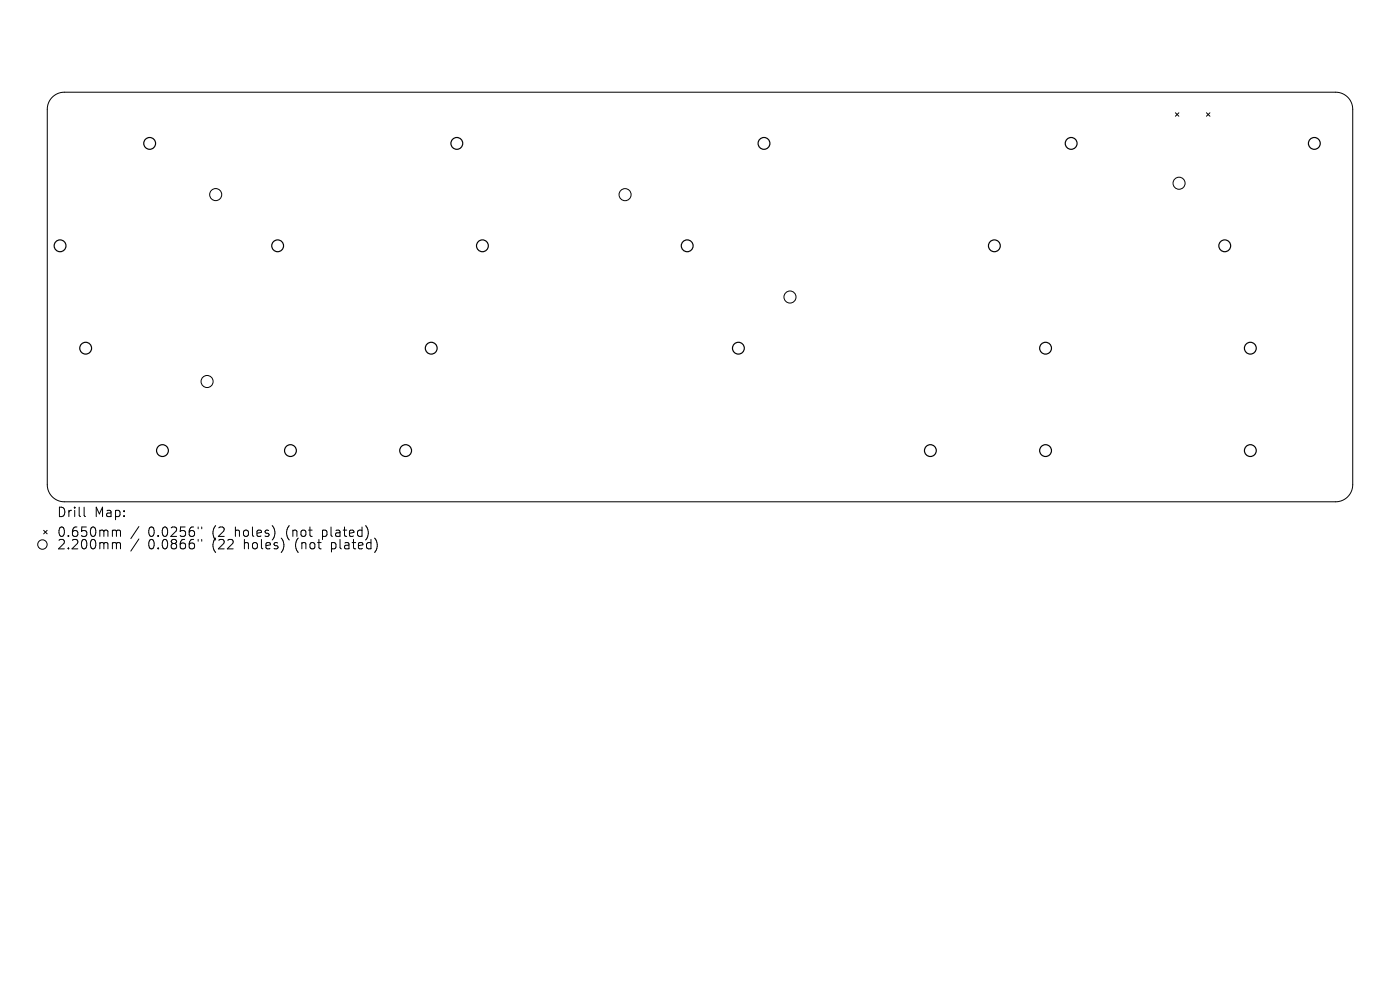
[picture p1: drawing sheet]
<svg xmlns="http://www.w3.org/2000/svg" width="297mm" height="210mm" viewBox="0 0 297 210" stroke-linecap="round" stroke-linejoin="round" font-family="sans-serif">
<defs><g id="words">
<g font-size="2.8">
<text x="12" y="110">Drill</text>
<text x="20" y="110">Map:</text>
<text x="12" y="114.2">0.650mm</text>
<text x="12" y="116.8">2.200mm</text>
<text x="31.4" y="114.2">0.0256&quot;</text>
<text x="31.4" y="116.8">0.0866&quot;</text>
<text x="45.2" y="114.2">(2</text>
<text x="45.2" y="116.8">(22</text>
<text x="50.1" y="114.2">holes)</text>
<text x="52" y="116.8">holes)</text>
<text x="61.2" y="114.2">(not</text>
<text x="63.1" y="116.8">(not</text>
<text x="69" y="114.2">plated)</text>
<text x="70.9" y="116.8">plated)</text>
</g>
</g></defs>
<g fill="none" stroke="#000" stroke-width=".21">
<path d="M11.1 20.6a3.6 3.6 0 0 1 2.5-1h269.8a3.6 3.6 0 0 1 3.6 3.6v79.6a3.6 3.6 0 0 1-3.6 3.6h-269.8a3.6 3.6 0 0 1-3.6-3.6v-79.6a3.6 3.6 0 0 1 1.1-2.6zM249.4 23.9l.7 .8M250.1 23.9l-.7 .8M255.9 23.9l.8 .8M256.7 23.9l-.8 .8M9.3 112.5l.7 .7M10 112.5l-.7 .7M17.8 107.6v1.7l.3 .3M24.1 112.5h.3l.3 .2M24.1 115.1h.3l.3 .3M24.7 112.7l.3-.2h.5l.1 1.3M24.7 112.7v1.1"/>
<path d="M24.7 115.4v1M24.7 115.4l.3-.3 .5 .1 .1 1.2M29.5 111.7l-1.7 2.6M29.5 114.3l-1.7 2.6M42 111.8v.4M42 114.4v.4M42.8 111.8v.4M42.8 114.4v.4"/>
<circle cx="250.1" cy="38.9" r="1.28"/>
<circle cx="45.8" cy="41.3" r="1.28"/>
<circle cx="132.6" cy="41.3" r="1.28"/>
<circle cx="167.6" cy="63" r="1.28"/>
<circle cx="43.9" cy="80.9" r="1.28"/>
<circle cx="9" cy="115.5" r="1"/>
</g>
<g fill="none" stroke="#000" stroke-width=".25">
<circle cx="31.7" cy="30.4" r="1.25"/>
<circle cx="96.9" cy="30.4" r="1.25"/>
<circle cx="162.1" cy="30.4" r="1.25"/>
<circle cx="227.2" cy="30.4" r="1.25"/>
<circle cx="278.8" cy="30.4" r="1.25"/>
<circle cx="12.7" cy="52.1" r="1.25"/>
<circle cx="58.9" cy="52.1" r="1.25"/>
<circle cx="102.3" cy="52.1" r="1.25"/>
<circle cx="145.8" cy="52.1" r="1.25"/>
<circle cx="210.9" cy="52.1" r="1.25"/>
<circle cx="259.8" cy="52.1" r="1.25"/>
<circle cx="18.2" cy="73.9" r="1.25"/>
<circle cx="91.5" cy="73.9" r="1.25"/>
<circle cx="156.6" cy="73.9" r="1.25"/>
<circle cx="221.8" cy="73.9" r="1.25"/>
<circle cx="265.3" cy="73.9" r="1.25"/>
<circle cx="34.5" cy="95.6" r="1.25"/>
<circle cx="61.6" cy="95.6" r="1.25"/>
<circle cx="86.1" cy="95.6" r="1.25"/>
<circle cx="197.4" cy="95.6" r="1.25"/>
<circle cx="221.8" cy="95.6" r="1.25"/>
<circle cx="265.3" cy="95.6" r="1.25"/>
</g>
<use href="#words"/>
</svg>
